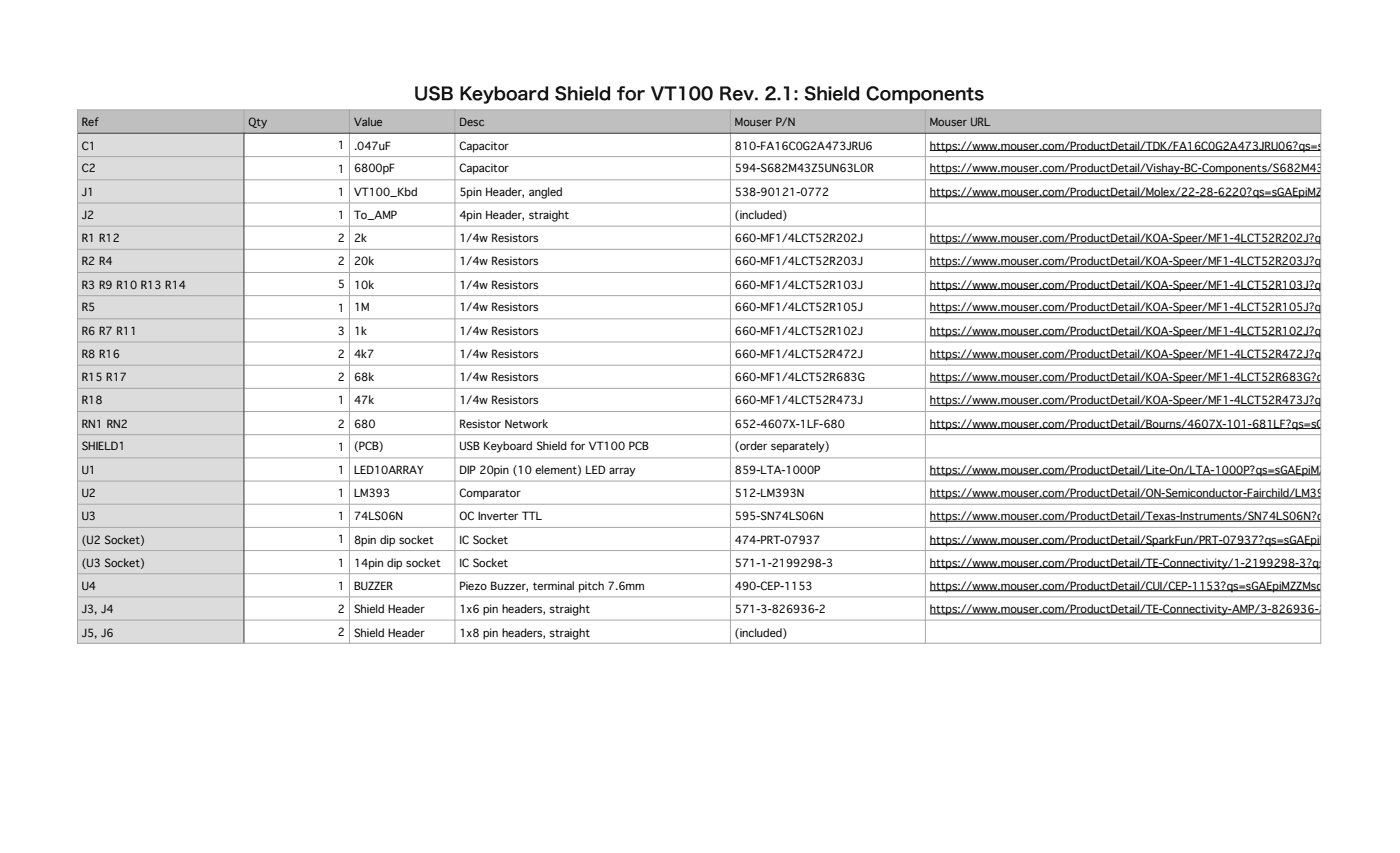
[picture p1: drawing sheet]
<svg xmlns="http://www.w3.org/2000/svg" width="459mm" height="279mm" viewBox="0 0 459 279" stroke-linecap="round" stroke-linejoin="round" font-family="sans-serif">
<defs><g id="words">
<text font-size="5.6" x="135.8" y="32.8">USB Keyboard Shield for VT100 Rev. 2.1: Shield Components</text>
<g font-size="3.5">
<text x="26.8" y="41.3">Ref</text>
<text x="81.5" y="41.3">Qty</text>
<text x="116.1" y="41.3">Value</text>
<text x="150.6" y="41.3">Desc</text>
<text x="240.9" y="41.3">Mouser P/N</text>
<text x="304.8" y="41.3">Mouser URL</text>
<text x="26.8" y="49">C1</text>
<text x="110.7" y="48.9">1</text>
<text x="116.1" y="49">.047uF</text>
<text x="150.6" y="49">Capacitor</text>
<text x="240.9" y="49">810-FA16C0G2A473JRU6</text>
<text x="304.8" y="49">https://www.mouser.com/ProductDetail/TDK/FA16C0G2A473JRU06?qs=sGAEpiMZZMsh%</text>
<text x="26.8" y="56.4">C2</text>
<text x="110.7" y="56.5">1</text>
<text x="116.1" y="56.4">6800pF</text>
<text x="150.6" y="56.4">Capacitor</text>
<text x="240.9" y="56.4">594-S682M43Z5UN63L0R</text>
<text x="304.8" y="56.4">https://www.mouser.com/ProductDetail/Vishay-BC-Components/S682M43Z5UN63L0R?qs</text>
<text x="26.8" y="64.2">J1</text>
<text x="110.7" y="64.1">1</text>
<text x="116.1" y="64.2">VT100_Kbd</text>
<text x="150.6" y="64.2">5pin Header, angled</text>
<text x="240.9" y="64.2">538-90121-0772</text>
<text x="304.8" y="64.2">https://www.mouser.com/ProductDetail/Molex/22-28-6220?qs=sGAEpiMZZMs%252bGHln</text>
<text x="26.8" y="71.6">J2</text>
<text x="110.7" y="71.7">1</text>
<text x="116.1" y="71.6">To_AMP</text>
<text x="150.6" y="71.6">4pin Header, straight</text>
<text x="240.9" y="71.6">(included)</text>
<text x="26.8" y="79.4">R1 R12</text>
<text x="110.7" y="79.3">2</text>
<text x="116.1" y="79.4">2k</text>
<text x="150.6" y="79.4">1/4w Resistors</text>
<text x="240.9" y="79.4">660-MF1/4LCT52R202J</text>
<text x="304.8" y="79.4">https://www.mouser.com/ProductDetail/KOA-Speer/MF1-4LCT52R202J?qs=sGAEpiMZZMt</text>
<text x="26.8" y="86.8">R2 R4</text>
<text x="110.7" y="86.9">2</text>
<text x="116.1" y="86.8">20k</text>
<text x="150.6" y="86.8">1/4w Resistors</text>
<text x="240.9" y="86.8">660-MF1/4LCT52R203J</text>
<text x="304.8" y="86.8">https://www.mouser.com/ProductDetail/KOA-Speer/MF1-4LCT52R203J?qs=sGAEpiMZZMt</text>
<text x="26.8" y="94.5">R3 R9 R10 R13 R14</text>
<text x="110.7" y="94.5">5</text>
<text x="116.1" y="94.5">10k</text>
<text x="150.6" y="94.5">1/4w Resistors</text>
<text x="240.9" y="94.5">660-MF1/4LCT52R103J</text>
<text x="304.8" y="94.5">https://www.mouser.com/ProductDetail/KOA-Speer/MF1-4LCT52R103J?qs=%2fha2pyFad</text>
<text x="26.8" y="102">R5</text>
<text x="116.1" y="102">1M</text>
<text x="150.6" y="102">1/4w Resistors</text>
<text x="240.9" y="102">660-MF1/4LCT52R105J</text>
<text x="304.8" y="102">https://www.mouser.com/ProductDetail/KOA-Speer/MF1-4LCT52R105J?qs=%2fha2pyFad</text>
<text x="110.7" y="102.1">1</text>
<text x="26.8" y="109.7">R6 R7 R11</text>
<text x="110.7" y="109.7">3</text>
<text x="116.1" y="109.7">1k</text>
<text x="150.6" y="109.7">1/4w Resistors</text>
<text x="240.9" y="109.7">660-MF1/4LCT52R102J</text>
<text x="304.8" y="109.7">https://www.mouser.com/ProductDetail/KOA-Speer/MF1-4LCT52R102J?qs=%2fha2pyFad</text>
<text x="26.8" y="117.1">R8 R16</text>
<text x="110.7" y="117.3">2</text>
<text x="116.1" y="117.1">4k7</text>
<text x="150.6" y="117.1">1/4w Resistors</text>
<text x="240.9" y="117.1">660-MF1/4LCT52R472J</text>
<text x="304.8" y="117.1">https://www.mouser.com/ProductDetail/KOA-Speer/MF1-4LCT52R472J?qs=%2fha2pyFad</text>
<text x="26.8" y="124.9">R15 R17</text>
<text x="110.7" y="124.8">2</text>
<text x="116.1" y="124.9">68k</text>
<text x="150.6" y="124.9">1/4w Resistors</text>
<text x="240.9" y="124.9">660-MF1/4LCT52R683G</text>
<text x="304.8" y="124.9">https://www.mouser.com/ProductDetail/KOA-Speer/MF1-4LCT52R683G?qs=sGAEpiMZZMs</text>
<text x="26.8" y="132.3">R18</text>
<text x="110.7" y="132.4">1</text>
<text x="116.1" y="132.3">47k</text>
<text x="150.6" y="132.3">1/4w Resistors</text>
<text x="240.9" y="132.3">660-MF1/4LCT52R473J</text>
<text x="304.8" y="132.3">https://www.mouser.com/ProductDetail/KOA-Speer/MF1-4LCT52R473J?qs=%2fha2pyFad</text>
<text x="26.8" y="140.1">RN1 RN2</text>
<text x="110.7" y="140">2</text>
<text x="116.1" y="140.1">680</text>
<text x="150.6" y="140.1">Resistor Network</text>
<text x="240.9" y="140.1">652-4607X-1LF-680</text>
<text x="304.8" y="140.1">https://www.mouser.com/ProductDetail/Bourns/4607X-101-681LF?qs=sGAEpiMZZMvrmc6</text>
<text x="26.8" y="147.5">SHIELD1</text>
<text x="110.7" y="147.6">1</text>
<text x="116.1" y="147.5">(PCB)</text>
<text x="150.6" y="147.5">USB Keyboard Shield for VT100 PCB</text>
<text x="240.9" y="147.5">(order separately)</text>
<text x="26.8" y="155.2">U1</text>
<text x="110.7" y="155.2">1</text>
<text x="116.1" y="155.2">LED10ARRAY</text>
<text x="150.6" y="155.2">DIP 20pin (10 element) LED array</text>
<text x="240.9" y="155.2">859-LTA-1000P</text>
<text x="304.8" y="155.2">https://www.mouser.com/ProductDetail/Lite-On/LTA-1000P?qs=sGAEpiMZZMuu2qEGwSNR</text>
<text x="26.8" y="162.6">U2</text>
<text x="110.7" y="162.8">1</text>
<text x="116.1" y="162.6">LM393</text>
<text x="150.6" y="162.6">Comparator</text>
<text x="240.9" y="162.6">512-LM393N</text>
<text x="304.8" y="162.6">https://www.mouser.com/ProductDetail/ON-Semiconductor-Fairchild/LM393N?qs=sGAEpiM</text>
<text x="26.8" y="170.4">U3</text>
<text x="110.7" y="170.4">1</text>
<text x="116.1" y="170.4">74LS06N</text>
<text x="150.6" y="170.4">OC Inverter TTL</text>
<text x="240.9" y="170.4">595-SN74LS06N</text>
<text x="304.8" y="170.4">https://www.mouser.com/ProductDetail/Texas-Instruments/SN74LS06N?qs=sGAEpiMZZMu</text>
<text x="26.8" y="178.2">(U2 Socket)</text>
<text x="110.7" y="178">1</text>
<text x="116.1" y="178.2">8pin dip socket</text>
<text x="150.6" y="178.2">IC Socket</text>
<text x="240.9" y="178.2">474-PRT-07937</text>
<text x="304.8" y="178.2">https://www.mouser.com/ProductDetail/SparkFun/PRT-07937?qs=sGAEpiMZZMuWWq7rhE</text>
<text x="26.8" y="185.6">(U3 Socket)</text>
<text x="110.7" y="185.6">1</text>
<text x="116.1" y="185.6">14pin dip socket</text>
<text x="150.6" y="185.6">IC Socket</text>
<text x="240.9" y="185.6">571-1-2199298-3</text>
<text x="304.8" y="185.6">https://www.mouser.com/ProductDetail/TE-Connectivity/1-2199298-3?qs=sGAEpiMZZMsi</text>
<text x="26.8" y="193.3">U4</text>
<text x="110.7" y="193.2">1</text>
<text x="116.1" y="193.3">BUZZER</text>
<text x="150.6" y="193.3">Piezo Buzzer, terminal pitch 7.6mm</text>
<text x="240.9" y="193.3">490-CEP-1153</text>
<text x="304.8" y="193.3">https://www.mouser.com/ProductDetail/CUI/CEP-1153?qs=sGAEpiMZZMsqIr59i2oRcnHFPe</text>
<text x="26.8" y="200.7">J3, J4</text>
<text x="110.7" y="200.8">2</text>
<text x="116.1" y="200.7">Shield Header</text>
<text x="150.6" y="200.7">1x6 pin headers, straight</text>
<text x="240.9" y="200.7">571-3-826936-2</text>
<text x="304.8" y="200.7">https://www.mouser.com/ProductDetail/TE-Connectivity-AMP/3-826936-2?qs=sGAEpiMZZ</text>
<text x="26.8" y="208.5">J5, J6</text>
<text x="110.7" y="208.3">2</text>
<text x="116.1" y="208.5">Shield Header</text>
<text x="150.6" y="208.5">1x8 pin headers, straight</text>
<text x="240.9" y="208.5">(included)</text>
</g>
</g></defs>
<g fill="#bec0bf">
<path d="M25.4 36h54.6v7.6h-54.6z"/>
<path d="M80 36h34.6v7.6h-34.6z"/>
<path d="M114.6 36h34.5v7.6h-34.5z"/>
<path d="M149.1 36h90.4v7.6h-90.4z"/>
<path d="M239.5 36h63.9v7.6h-63.9z"/>
<path d="M303.4 36h129.6v7.6h-129.6z"/>
</g>
<g fill="#dcdcdc">
<path d="M25.4 43.6h54.6v7.7h-54.6z"/>
<path d="M25.4 51.3h54.6v7.6h-54.6z"/>
<path d="M25.4 58.9h54.6v7.6h-54.6z"/>
<path d="M25.4 66.5h54.6v7.6h-54.6z"/>
<path d="M25.4 74.1h54.6v7.6h-54.6z"/>
<path d="M25.4 81.7h54.6v7.6h-54.6z"/>
<path d="M25.4 89.3h54.6v7.5h-54.6z"/>
<path d="M25.4 96.8h54.6v7.6h-54.6z"/>
<path d="M25.4 104.4h54.6v7.6h-54.6z"/>
<path d="M25.4 112h54.6v7.6h-54.6z"/>
<path d="M25.4 119.6h54.6v7.6h-54.6z"/>
<path d="M25.4 127.2h54.6v7.6h-54.6z"/>
<path d="M25.4 134.8h54.6v7.6h-54.6z"/>
<path d="M25.4 142.4h54.6v7.6h-54.6z"/>
<path d="M25.4 150h54.6v7.6h-54.6z"/>
<path d="M25.4 157.6h54.6v7.6h-54.6z"/>
<path d="M25.4 165.2h54.6v7.5h-54.6z"/>
<path d="M25.4 172.7h54.6v7.6h-54.6z"/>
<path d="M25.4 180.3h54.6v7.6h-54.6z"/>
<path d="M25.4 187.9h54.6v7.6h-54.6z"/>
<path d="M25.4 195.5h54.6v7.6h-54.6z"/>
<path d="M25.4 203.1h54.6v7.6h-54.6z"/>
</g>
<g fill="none" stroke="#000" stroke-width=".33">
<path d="M304.8 49.3h128.2M304.8 56.9h128.2M304.8 64.5h128.2M304.8 79.6h128.2M304.8 87.2h128.2M304.8 94.8h128.2M304.8 102.4h128.2M304.8 110h128.2M304.8 117.6h128.2M304.8 125.2h128.2M304.8 132.8h128.2M304.8 140.4h128.2"/>
<path d="M304.8 155.5h128.2M304.8 163.1h128.2M304.8 170.7h128.2M304.8 178.3h128.2M304.8 185.9h128.2M304.8 193.5h128.2M304.8 201.1h128.2"/>
</g>
<g fill="none" stroke="#a6a6a6" stroke-width=".33">
<path d="M25.2 36h408M25.4 35.8v175.1M80 35.8v7.7M114.6 35.8v175.1M149.1 35.8v175.1M239.5 35.8v175.1M303.4 35.8v175.1M433 35.8v175.1M25.2 51.3h408M25.2 58.9h408M25.2 66.5h408M25.2 74.1h408"/>
<path d="M25.2 81.7h408M25.2 89.3h408M25.2 96.8h408M25.2 104.4h408M25.2 112h408M25.2 119.6h408M25.2 127.2h408M25.2 134.8h408M25.2 142.4h408M25.2 150h408M25.2 157.6h408M25.2 165.2h408"/>
<path d="M25.2 172.7h408M25.2 180.3h408M25.2 187.9h408M25.2 195.5h408M25.2 203.1h408M25.2 210.7h408"/>
</g>
<path d="M25.2 43.6h408M80 43.5v167.4" fill="none" stroke="#404040" stroke-width=".33"/>
<use href="#words"/>
</svg>
